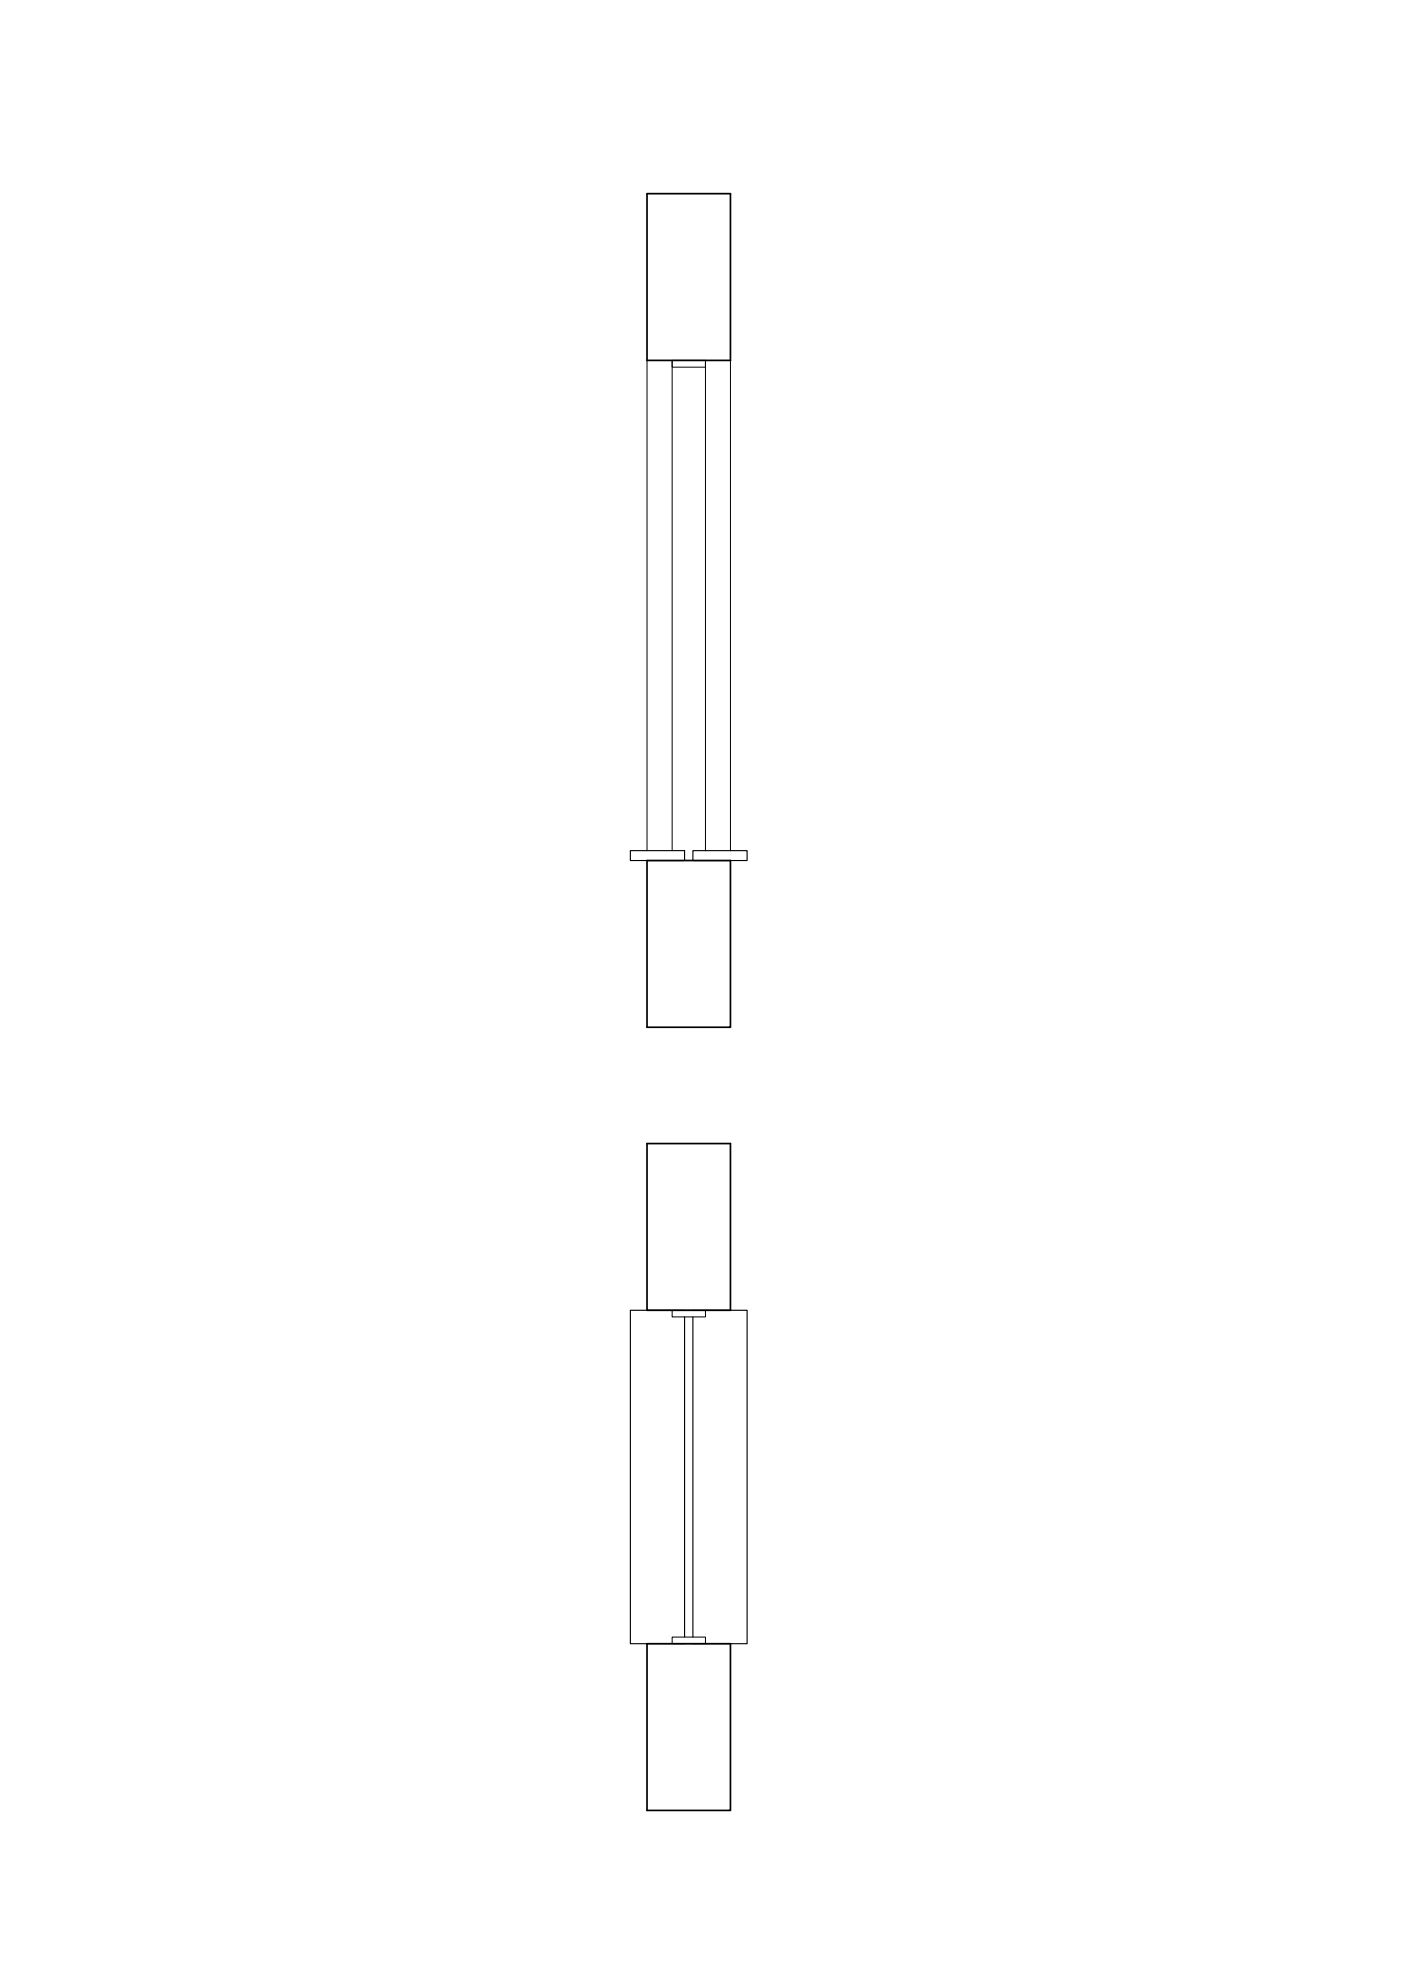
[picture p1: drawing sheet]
<svg xmlns="http://www.w3.org/2000/svg" width="420mm" height="594mm" viewBox="0 0 420 594" stroke-linecap="round" stroke-linejoin="round" font-family="sans-serif">
<!-- layer: muro -->
<path d="M194 58.1h25.1v50h-25.1zM194 258.1h25.1v50h-25.1zM194 342.9h25.1v50h-25.1zM194 492.9h25.1v50h-25.1z" fill="none" stroke="#000" stroke-width=".51"/>
<!-- layer: proiezioni -->
<path d="M194 108.1v147M201.6 108.1v147M211.6 108.1v147M219.1 108.1v147" fill="none" stroke="#000" stroke-width=".3"/>
<!-- layer: lastre -->
<path d="M189 255.1h16.3v3h-16.3zM207.8 255.1h16.3v3h-16.3zM205.3 392.9h-16.3v100h16.3M205.3 394.9v96M207.8 392.9h16.3v100h-16.3M207.8 394.9v96" fill="none" stroke="#000" stroke-width=".34"/>
<!-- layer: controtelaio -->
<path d="M201.6 108.1h10v2h-10zM201.6 392.9h10v2h-10zM201.6 490.9h10v2h-10z" fill="none" stroke="#000" stroke-width=".3"/>
</svg>
